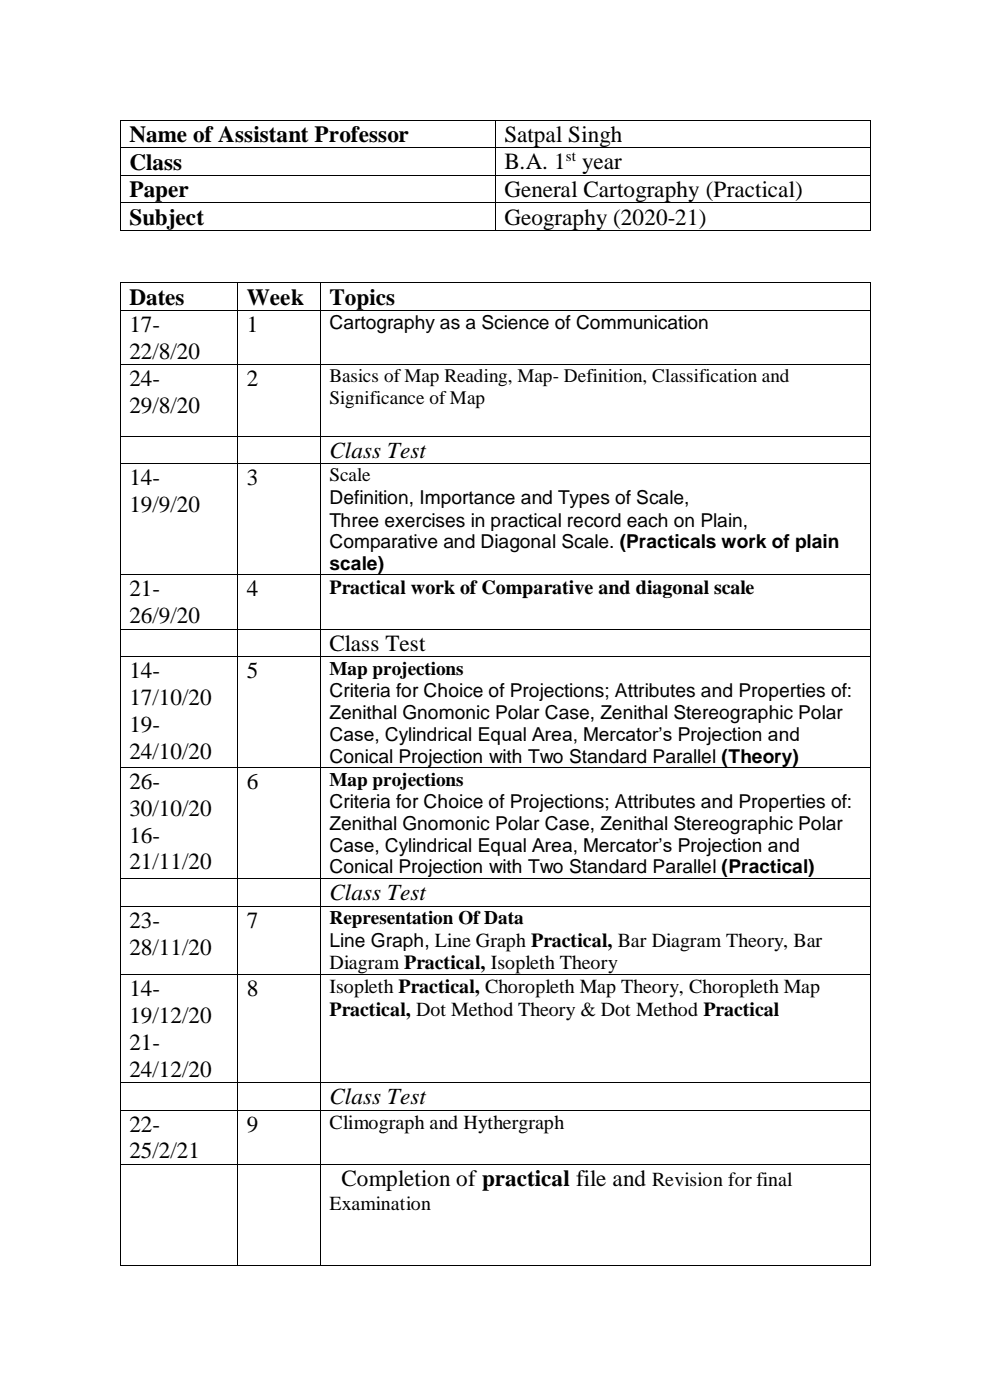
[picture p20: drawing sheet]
<svg xmlns="http://www.w3.org/2000/svg" width="210mm" height="297mm" viewBox="0 0 210 297" stroke-linecap="round" stroke-linejoin="round" font-family="sans-serif">
<defs><g id="words">
<g font-size="4.9">
<text x="27.4" y="30.1">Name of Assistant Professor</text>
<text x="27.4" y="36">Class</text>
<text x="107" y="30.1">Satpal Singh</text>
<text x="107" y="35.9">B.A. 1</text>
<text x="123.5" y="35.9">year</text>
<text x="27.4" y="41.8">Paper</text>
<text x="107" y="41.7">General Cartography (Practical)</text>
<text x="27.4" y="47.8">Subject</text>
<text x="107" y="47.7">Geography (2020-21)</text>
<text x="27.4" y="64.6">Dates</text>
<text x="52.3" y="64.6">Week</text>
<text x="69.9" y="64.6">Topics</text>
<text x="27.4" y="70.5">17-</text>
<text x="52.3" y="70.5">1</text>
<text x="27.4" y="76.1">22/8/20</text>
<text x="27.4" y="82">24-</text>
<text x="52.3" y="82">2</text>
<text x="27.4" y="87.7">29/8/20</text>
<text x="69.9" y="97.1">Class Test</text>
<text x="27.4" y="103">14-</text>
<text x="52.3" y="103">3</text>
<text x="27.4" y="108.7">19/9/20</text>
<text x="27.4" y="126.5">21-</text>
<text x="52.3" y="126.5">4</text>
<text x="27.4" y="132.2">26/9/20</text>
<text x="27.4" y="143.9">14-</text>
<text x="52.3" y="143.9">5</text>
<text x="69.9" y="138">Class Test</text>
<text x="27.4" y="149.6">17/10/20</text>
<text x="27.4" y="155.2">19-</text>
<text x="27.4" y="161">24/10/20</text>
<text x="27.4" y="167.4">26-</text>
<text x="52.3" y="167.4">6</text>
<text x="27.4" y="173.1">30/10/20</text>
<text x="27.4" y="178.8">16-</text>
<text x="27.4" y="184.5">21/11/20</text>
<text x="69.9" y="190.9">Class Test</text>
<text x="27.4" y="196.8">23-</text>
<text x="52.3" y="196.8">7</text>
<text x="27.4" y="202.5">28/11/20</text>
<text x="27.4" y="211.4">14-</text>
<text x="52.3" y="211.4">8</text>
<text x="27.4" y="217.1">19/12/20</text>
<text x="27.4" y="222.7">21-</text>
<text x="27.4" y="228.4">24/12/20</text>
<text x="69.9" y="234.3">Class Test</text>
<text x="27.4" y="240.1">22-</text>
<text x="27.4" y="245.8">25/2/21</text>
<text x="52.3" y="240.1">9</text>
<text x="72.4" y="251.7">Completion of practical file and</text>
</g>
<g font-size="4.2">
<text x="69.9" y="125.9">Practical work of Comparative and diagonal scale</text>
<text x="69.9" y="205.6">Diagram Practical, Isopleth Theory</text>
<text x="69.9" y="210.7">Isopleth Practical, Choropleth Map Theory, Choropleth Map</text>
<text x="69.9" y="215.5">Practical, Dot Method Theory &amp; Dot Method Practical</text>
<text x="69.9" y="239.4">Climograph and Hythergraph</text>
<text x="138.3" y="251.7">Revision for final</text>
<text x="69.9" y="256.7">Examination</text>
</g>
<g font-size="4.1">
<text x="69.9" y="69.8">Cartography as a Science of Communication</text>
<text x="69.9" y="81.1">Basics of Map Reading, Map- Definition, Classification and</text>
<text x="69.9" y="85.8">Significance of Map</text>
<text x="69.9" y="102.1">Scale</text>
<text x="69.9" y="107">Definition, Importance and Types of Scale,</text>
<text x="69.9" y="111.7">Three exercises in practical record each on Plain,</text>
<text x="69.9" y="116.3">Comparative and Diagonal Scale. (Practicals work of plain</text>
<text x="69.9" y="120.9">scale)</text>
<text x="69.9" y="143.1">Map projections</text>
<text x="69.9" y="147.9">Criteria for Choice of Projections; Attributes and Properties of:</text>
<text x="69.9" y="152.6">Zenithal Gnomonic Polar Case, Zenithal Stereographic Polar</text>
<text x="69.9" y="157.3">Case, Cylindrical Equal Area, Mercator’s Projection and</text>
<text x="69.9" y="161.8">Conical Projection with Two Standard Parallel (Theory)</text>
<text x="69.9" y="166.7">Map projections</text>
<text x="69.9" y="171.4">Criteria for Choice of Projections; Attributes and Properties of:</text>
<text x="69.9" y="176.1">Zenithal Gnomonic Polar Case, Zenithal Stereographic Polar</text>
<text x="69.9" y="180.7">Case, Cylindrical Equal Area, Mercator’s Projection and</text>
<text x="69.9" y="185.3">Conical Projection with Two Standard Parallel (Practical)</text>
<text x="69.9" y="196.1">Representation Of Data</text>
<text x="69.9" y="200.8">Line Graph, Line Graph Practical, Bar Diagram Theory, Bar</text>
</g>
<text font-size="3.2" x="120" y="34.1">st</text>
</g></defs>
<g fill="#000">
<path d="M25.4 25.4h.2v.2h-.2z" fill-rule="evenodd"/>
<path d="M25.4 25.4h.2v.2h-.2z" fill-rule="evenodd"/>
<path d="M25.4 31.2h.2v.2h-.2z" fill-rule="evenodd"/>
<path d="M25.4 37.1h.2v.2h-.2z" fill-rule="evenodd"/>
<path d="M104.9 25.4h.2v.2h-.2z" fill-rule="evenodd"/>
<path d="M104.9 31.2h.2v.2h-.2z" fill-rule="evenodd"/>
<path d="M104.9 37.1h.2v.2h-.2z" fill-rule="evenodd"/>
<path d="M184.5 25.4h.1v.2h-.1z" fill-rule="evenodd"/>
<path d="M184.5 25.4h.1v.2h-.1z" fill-rule="evenodd"/>
<path d="M184.5 31.2h.1v.2h-.1z" fill-rule="evenodd"/>
<path d="M184.5 37.1h.1v.2h-.1z" fill-rule="evenodd"/>
<path d="M25.4 42.9h.2v.2h-.2z" fill-rule="evenodd"/>
<path d="M25.4 48.9h.2v.1h-.2z" fill-rule="evenodd"/>
<path d="M25.4 48.9h.2v.1h-.2z" fill-rule="evenodd"/>
<path d="M104.9 42.9h.2v.2h-.2z" fill-rule="evenodd"/>
<path d="M104.9 48.9h.2v.1h-.2z" fill-rule="evenodd"/>
<path d="M184.5 42.9h.1v.2h-.1z" fill-rule="evenodd"/>
<path d="M184.5 48.9h.1v.1h-.1z" fill-rule="evenodd"/>
<path d="M184.5 48.9h.1v.1h-.1z" fill-rule="evenodd"/>
<path d="M25.4 59.9h.2v.1h-.2z" fill-rule="evenodd"/>
<path d="M25.4 59.9h.2v.1h-.2z" fill-rule="evenodd"/>
<path d="M25.4 65.8h.2v.2h-.2z" fill-rule="evenodd"/>
<path d="M25.4 77.3h.2v.2h-.2z" fill-rule="evenodd"/>
<path d="M50.3 59.9h.2v.1h-.2z" fill-rule="evenodd"/>
<path d="M50.3 65.8h.2v.2h-.2z" fill-rule="evenodd"/>
<path d="M50.3 77.3h.2v.2h-.2z" fill-rule="evenodd"/>
<path d="M67.8 59.9h.2v.1h-.2z" fill-rule="evenodd"/>
<path d="M67.8 65.8h.2v.2h-.2z" fill-rule="evenodd"/>
<path d="M67.8 77.3h.2v.2h-.2z" fill-rule="evenodd"/>
<path d="M184.5 59.9h.1v.1h-.1z" fill-rule="evenodd"/>
<path d="M184.5 59.9h.1v.1h-.1z" fill-rule="evenodd"/>
<path d="M184.5 65.8h.1v.2h-.1z" fill-rule="evenodd"/>
<path d="M184.5 77.3h.1v.2h-.1z" fill-rule="evenodd"/>
<path d="M25.4 92.5h.2v.2h-.2z" fill-rule="evenodd"/>
<path d="M25.4 98.3h.2v.2h-.2z" fill-rule="evenodd"/>
<path d="M50.3 92.5h.2v.2h-.2z" fill-rule="evenodd"/>
<path d="M50.3 98.3h.2v.2h-.2z" fill-rule="evenodd"/>
<path d="M67.8 92.5h.2v.2h-.2z" fill-rule="evenodd"/>
<path d="M67.8 98.3h.2v.2h-.2z" fill-rule="evenodd"/>
<path d="M184.5 92.5h.1v.2h-.1z" fill-rule="evenodd"/>
<path d="M184.5 98.3h.1v.2h-.1z" fill-rule="evenodd"/>
<path d="M25.4 121.9h.2v.1h-.2z" fill-rule="evenodd"/>
<path d="M25.4 133.4h.2v.2h-.2z" fill-rule="evenodd"/>
<path d="M25.4 139.2h.2v.2h-.2z" fill-rule="evenodd"/>
<path d="M50.3 121.9h.2v.1h-.2z" fill-rule="evenodd"/>
<path d="M50.3 133.4h.2v.2h-.2z" fill-rule="evenodd"/>
<path d="M50.3 139.2h.2v.2h-.2z" fill-rule="evenodd"/>
<path d="M67.8 121.9h.2v.1h-.2z" fill-rule="evenodd"/>
<path d="M67.8 133.4h.2v.2h-.2z" fill-rule="evenodd"/>
<path d="M67.8 139.2h.2v.2h-.2z" fill-rule="evenodd"/>
<path d="M184.5 121.9h.1v.1h-.1z" fill-rule="evenodd"/>
<path d="M184.5 133.4h.1v.2h-.1z" fill-rule="evenodd"/>
<path d="M184.5 139.2h.1v.2h-.1z" fill-rule="evenodd"/>
<path d="M25.4 162.8h.2v.1h-.2z" fill-rule="evenodd"/>
<path d="M50.3 162.8h.2v.1h-.2z" fill-rule="evenodd"/>
<path d="M67.8 162.8h.2v.1h-.2z" fill-rule="evenodd"/>
<path d="M184.5 162.8h.1v.1h-.1z" fill-rule="evenodd"/>
<path d="M25.4 186.2h.2v.2h-.2z" fill-rule="evenodd"/>
<path d="M25.4 192.2h.2v.1h-.2z" fill-rule="evenodd"/>
<path d="M50.3 186.2h.2v.2h-.2z" fill-rule="evenodd"/>
<path d="M50.3 192.2h.2v.1h-.2z" fill-rule="evenodd"/>
<path d="M67.8 186.2h.2v.2h-.2z" fill-rule="evenodd"/>
<path d="M67.8 192.2h.2v.1h-.2z" fill-rule="evenodd"/>
<path d="M184.5 186.2h.1v.2h-.1z" fill-rule="evenodd"/>
<path d="M184.5 192.2h.1v.1h-.1z" fill-rule="evenodd"/>
<path d="M25.4 206.7h.2v.2h-.2z" fill-rule="evenodd"/>
<path d="M50.3 206.7h.2v.2h-.2z" fill-rule="evenodd"/>
<path d="M67.8 206.7h.2v.2h-.2z" fill-rule="evenodd"/>
<path d="M184.5 206.7h.1v.2h-.1z" fill-rule="evenodd"/>
<path d="M25.4 229.6h.2v.2h-.2z" fill-rule="evenodd"/>
<path d="M25.4 235.4h.2v.2h-.2z" fill-rule="evenodd"/>
<path d="M50.3 229.6h.2v.2h-.2z" fill-rule="evenodd"/>
<path d="M50.3 235.4h.2v.2h-.2z" fill-rule="evenodd"/>
<path d="M67.8 229.6h.2v.2h-.2z" fill-rule="evenodd"/>
<path d="M67.8 235.4h.2v.2h-.2z" fill-rule="evenodd"/>
<path d="M184.5 229.6h.1v.2h-.1z" fill-rule="evenodd"/>
<path d="M184.5 235.4h.1v.2h-.1z" fill-rule="evenodd"/>
<path d="M25.4 247h.2v.2h-.2z" fill-rule="evenodd"/>
<path d="M50.3 247h.2v.2h-.2z" fill-rule="evenodd"/>
<path d="M67.8 247h.2v.2h-.2z" fill-rule="evenodd"/>
<path d="M184.5 247h.1v.2h-.1z" fill-rule="evenodd"/>
<path d="M25.4 268.3h.2v.2h-.2z" fill-rule="evenodd"/>
<path d="M25.4 268.3h.2v.2h-.2z" fill-rule="evenodd"/>
<path d="M50.3 268.3h.2v.2h-.2z" fill-rule="evenodd"/>
<path d="M67.8 268.3h.2v.2h-.2z" fill-rule="evenodd"/>
<path d="M184.5 268.3h.1v.2h-.1z" fill-rule="evenodd"/>
<path d="M184.5 268.3h.1v.2h-.1z" fill-rule="evenodd"/>
</g>
<g fill="none" stroke="#000" stroke-width=".21">
<path d="M25.5 25.6v5.6M25.5 31.4v5.7M25.5 37.3v5.6M25.6 25.5h79.3M25.6 31.3h79.3M25.6 37.2h79.3M105 25.6v5.6M105 31.4v5.7M105 37.3v5.6M105.1 25.5h79.4M105.1 31.3h79.4M105.1 37.2h79.4"/>
<path d="M184.6 25.6v5.6M184.6 31.4v5.7M184.6 37.3v5.6M25.5 43.1v5.8M25.6 43h79.3M25.6 49h79.3M25.6 60h24.7M50.5 60h17.3M68 60h116.5M105 43.1v5.8M105.1 43h79.4M105.1 49h79.4"/>
<path d="M184.6 43.1v5.8M25.5 60v5.8M25.5 66v11.3M25.5 77.5v15M25.6 65.9h24.7M25.6 77.4h24.7M50.4 60v5.8M50.4 66v11.3M50.4 77.5v15M50.5 65.9h17.3M50.5 77.4h17.3M67.9 60v5.8"/>
<path d="M67.9 66v11.3M67.9 77.5v15M68 65.9h116.5M68 77.4h116.5M184.6 60v5.8M184.6 66v11.3M184.6 77.5v15M25.5 92.7v5.6M25.5 98.5v23.4M25.6 92.6h24.7M25.6 98.4h24.7M50.4 92.7v5.6"/>
<path d="M50.4 98.5v23.4M50.5 92.6h17.3M50.5 98.4h17.3M67.9 92.7v5.6M67.9 98.5v23.4M68 92.6h116.5M68 98.4h116.5M184.6 92.7v5.6M184.6 98.5v23.4M25.5 122v11.4M25.5 133.6v5.6M25.5 139.4v23.4"/>
<path d="M25.6 122h24.7M25.6 133.5h24.7M25.6 139.3h24.7M50.4 122v11.4M50.4 133.6v5.6M50.4 139.4v23.4M50.5 122h17.3M50.5 133.5h17.3M50.5 139.3h17.3M67.9 122v11.4M67.9 133.6v5.6M67.9 139.4v23.4"/>
<path d="M68 122h116.5M68 133.5h116.5M68 139.3h116.5M184.6 122v11.4M184.6 133.6v5.6M184.6 139.4v23.4M25.5 162.9v23.3M25.6 162.9h24.7M50.4 162.9v23.3M50.5 162.9h17.3M67.9 162.9v23.3M68 162.9h116.5"/>
<path d="M184.6 162.9v23.3M25.5 186.4v5.8M25.5 192.3v14.4M25.6 186.3h24.7M25.6 192.3h24.7M50.4 186.4v5.8M50.4 192.3v14.4M50.5 186.3h17.3M50.5 192.3h17.3M67.9 186.4v5.8M67.9 192.3v14.4M68 186.3h116.5"/>
<path d="M68 192.3h116.5M184.6 186.4v5.8M184.6 192.3v14.4M25.5 206.9v22.7M25.6 206.8h24.7M50.4 206.9v22.7M50.5 206.8h17.3M67.9 206.9v22.7M68 206.8h116.5M184.6 206.9v22.7M25.5 229.8v5.6M25.5 235.6v11.4"/>
<path d="M25.6 229.7h24.7M25.6 235.5h24.7M50.4 229.8v5.6M50.4 235.6v11.4M50.5 229.7h17.3M50.5 235.5h17.3M67.9 229.8v5.6M67.9 235.6v11.4M68 229.7h116.5M68 235.5h116.5M184.6 229.8v5.6M184.6 235.6v11.4"/>
<path d="M25.5 247.2v21.1M25.6 247.1h24.7M50.4 247.2v21.1M50.5 247.1h17.3M67.9 247.2v21.1M68 247.1h116.5M184.6 247.2v21.1M25.6 268.4h24.7M50.5 268.4h17.3M68 268.4h116.5"/>
</g>
<use href="#words"/>
</svg>
